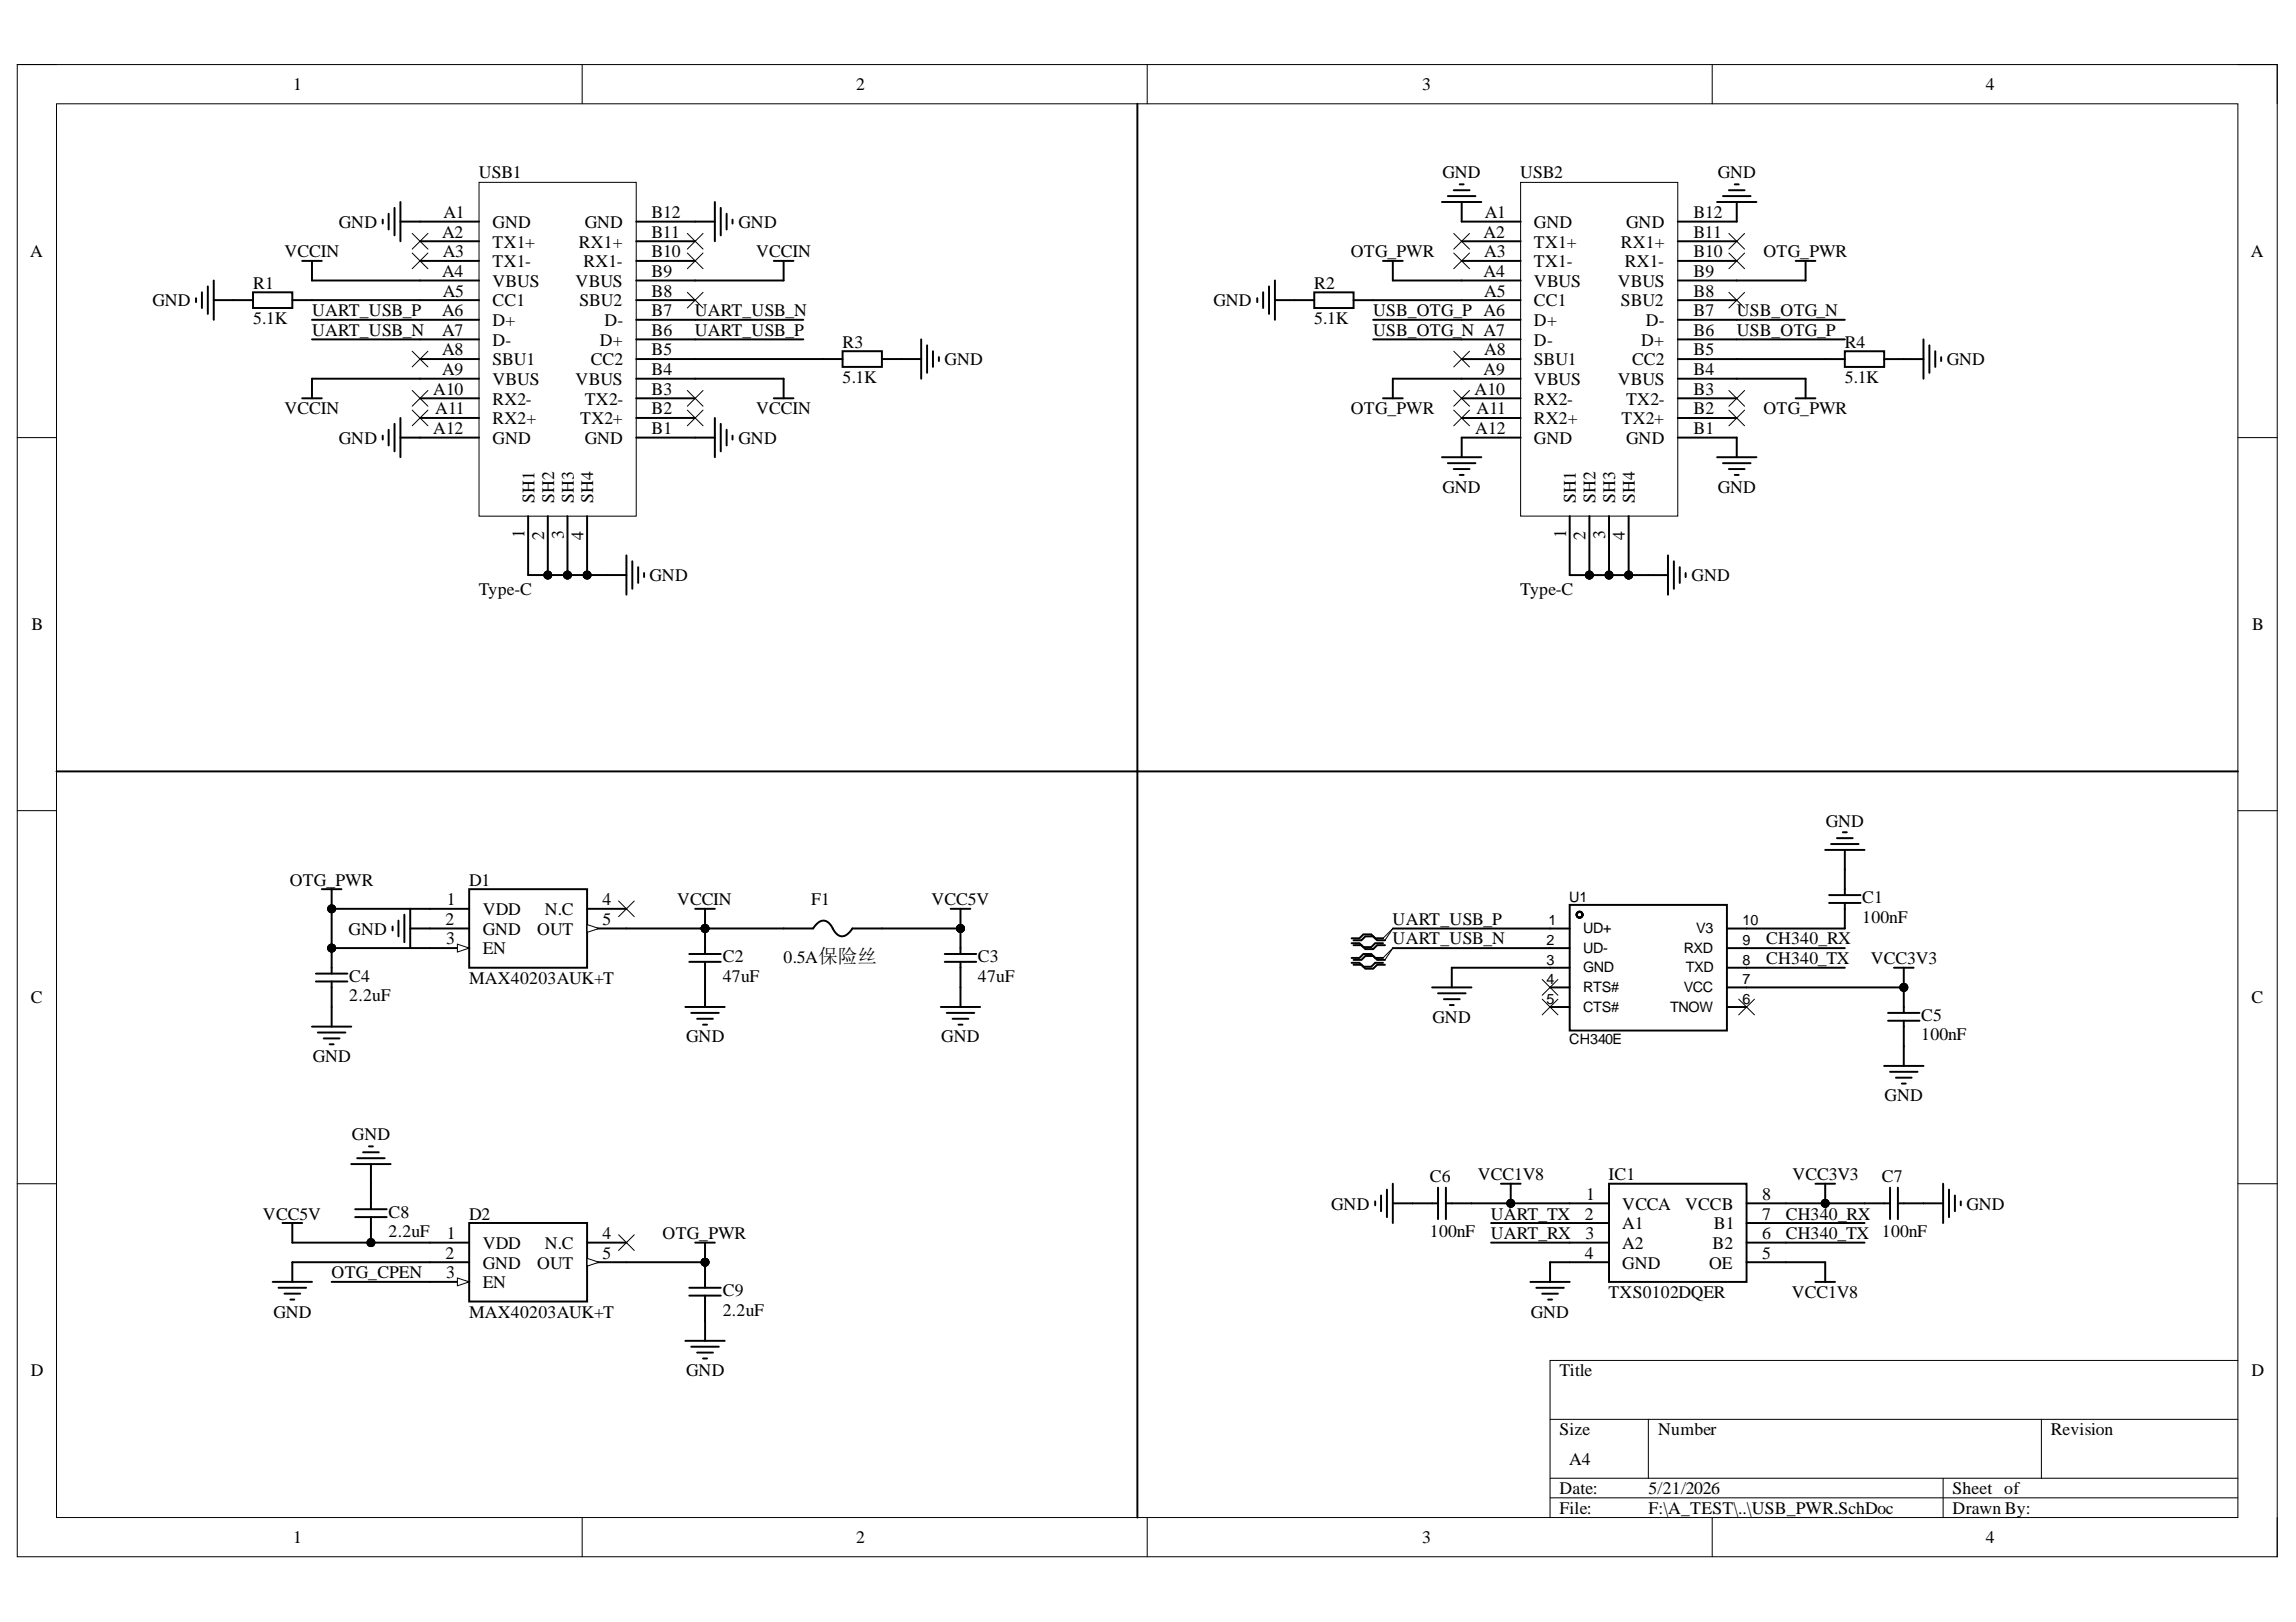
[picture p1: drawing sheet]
<svg xmlns="http://www.w3.org/2000/svg" width="297mm" height="210mm" viewBox="0 0 297 210" stroke-linecap="round" stroke-linejoin="round" font-family="sans-serif">
<defs><g id="words">
<g font-size="2.3">
<text x="37.9" y="11.7">1</text>
<text x="110.8" y="11.7">2</text>
<text x="184" y="11.7">3</text>
<text x="256.9" y="11.7">4</text>
<text x="61.9" y="23.1">USB1</text>
<text x="186.6" y="23.1">GND</text>
<text x="196.7" y="23.1">USB2</text>
<text x="222.2" y="23.1">GND</text>
<text x="43.8" y="29.5">GND</text>
<text x="57.4" y="28.2">A1</text>
<text x="63.7" y="29.5">GND</text>
<text x="75.7" y="29.5">GND</text>
<text x="84.3" y="28.2">B12</text>
<text x="95.5" y="29.5">GND</text>
<text x="192.1" y="28.2">A1</text>
<text x="198.5" y="29.5">GND</text>
<text x="210.4" y="29.5">GND</text>
<text x="219.1" y="28.2">B12</text>
<text x="3.9" y="33.3">A</text>
<text x="36.8" y="33.3">VCCIN</text>
<text x="57.2" y="30.8">A2</text>
<text x="57.2" y="35.9">A4</text>
<text x="57.3" y="33.3">A3</text>
<text x="63.7" y="32">TX1+</text>
<text x="63.7" y="34.6">TX1-</text>
<text x="74.9" y="32">RX1+</text>
<text x="75.5" y="34.6">RX1-</text>
<text x="84.3" y="35.9">B9</text>
<text x="84.3" y="33.3">B10</text>
<text x="84.3" y="30.8">B11</text>
<text x="97.8" y="33.3">VCCIN</text>
<text x="174.8" y="33.3">OTG_PWR</text>
<text x="191.9" y="30.8">A2</text>
<text x="191.9" y="35.9">A4</text>
<text x="192" y="33.3">A3</text>
<text x="198.5" y="32">TX1+</text>
<text x="198.5" y="34.6">TX1-</text>
<text x="209.7" y="32">RX1+</text>
<text x="210.2" y="34.6">RX1-</text>
<text x="219.1" y="35.9">B9</text>
<text x="219.1" y="33.3">B10</text>
<text x="219.1" y="30.8">B11</text>
<text x="228.2" y="33.3">OTG_PWR</text>
<text x="291.2" y="33.3">A</text>
<text x="19.7" y="39.7">GND</text>
<text x="32.8" y="41.9">5.1K</text>
<text x="32.8" y="37.4">R1</text>
<text x="40.4" y="40.9">UART_USB_P</text>
<text x="57.2" y="40.9">A6</text>
<text x="57.3" y="38.4">A5</text>
<text x="63.7" y="37.1">VBUS</text>
<text x="63.7" y="39.7">CC1</text>
<text x="74.5" y="37.1">VBUS</text>
<text x="75" y="39.7">SBU2</text>
<text x="84.3" y="40.9">B7</text>
<text x="84.3" y="38.4">B8</text>
<text x="89.9" y="40.9">UART_USB_N</text>
<text x="157" y="39.7">GND</text>
<text x="170" y="41.9">5.1K</text>
<text x="170" y="37.4">R2</text>
<text x="177.6" y="40.9">USB_OTG_P A6</text>
<text x="192" y="38.4">A5</text>
<text x="198.5" y="37.1">VBUS</text>
<text x="198.5" y="39.7">CC1</text>
<text x="209.3" y="37.1">VBUS</text>
<text x="209.7" y="39.7">SBU2</text>
<text x="219.1" y="40.9">B7</text>
<text x="219.1" y="38.4">B8</text>
<text x="224.7" y="40.9">USB_OTG_N</text>
<text x="40.4" y="43.5">UART_USB_N</text>
<text x="57.2" y="43.5">A7</text>
<text x="57.2" y="46">A8</text>
<text x="63.7" y="42.2">D+</text>
<text x="63.7" y="44.7">D-</text>
<text x="63.7" y="47.3">SBU1</text>
<text x="76.4" y="47.3">CC2</text>
<text x="77.6" y="44.7">D+</text>
<text x="78.2" y="42.2">D-</text>
<text x="84.3" y="46">B5</text>
<text x="84.3" y="43.5">B6</text>
<text x="89.9" y="43.5">UART_USB_P</text>
<text x="109" y="45">R3</text>
<text x="122.2" y="47.3">GND</text>
<text x="177.6" y="43.5">USB_OTG_N A7</text>
<text x="192" y="46">A8</text>
<text x="198.5" y="42.2">D+</text>
<text x="198.5" y="44.7">D-</text>
<text x="198.5" y="47.3">SBU1</text>
<text x="211.1" y="47.3">CC2</text>
<text x="212.3" y="44.7">D+</text>
<text x="212.9" y="42.2">D-</text>
<text x="219.1" y="46">B5</text>
<text x="219.1" y="43.5">B6</text>
<text x="224.7" y="43.5">USB_OTG_P</text>
<text x="238.6" y="45">R4</text>
<text x="251.9" y="47.3">GND</text>
<text x="36.8" y="53.6">VCCIN</text>
<text x="56" y="51.1">A10</text>
<text x="56.3" y="53.6">A11</text>
<text x="57.2" y="48.5">A9</text>
<text x="63.7" y="49.8">VBUS</text>
<text x="63.7" y="52.3">RX2-</text>
<text x="74.5" y="49.8">VBUS</text>
<text x="75.7" y="52.3">TX2-</text>
<text x="84.3" y="53.6">B2</text>
<text x="84.3" y="51.1">B3</text>
<text x="84.3" y="48.5">B4</text>
<text x="97.8" y="53.6">VCCIN</text>
<text x="109" y="49.6">5.1K</text>
<text x="174.8" y="53.6">OTG_PWR</text>
<text x="190.8" y="51.1">A10</text>
<text x="191" y="53.6">A11</text>
<text x="191.9" y="48.5">A9</text>
<text x="198.5" y="49.8">VBUS</text>
<text x="198.5" y="52.3">RX2-</text>
<text x="209.3" y="49.8">VBUS</text>
<text x="210.4" y="52.3">TX2-</text>
<text x="219.1" y="53.6">B2</text>
<text x="219.1" y="51.1">B3</text>
<text x="219.1" y="48.5">B4</text>
<text x="228.2" y="53.6">OTG_PWR</text>
<text x="238.6" y="49.6">5.1K</text>
<text x="43.8" y="57.4">GND</text>
<text x="56" y="56.2">A12</text>
<text x="63.7" y="54.9">RX2+</text>
<text x="63.7" y="57.4">GND</text>
<text x="75.1" y="54.9">TX2+</text>
<text x="75.7" y="57.4">GND</text>
<text x="84.3" y="56.2">B1</text>
<text x="95.5" y="57.4">GND</text>
<text x="190.8" y="56.2">A12</text>
<text x="198.5" y="54.9">RX2+</text>
<text x="198.5" y="57.4">GND</text>
<text x="209.8" y="54.9">TX2+</text>
<text x="210.4" y="57.4">GND</text>
<text x="219.1" y="56.2">B1</text>
<text x="69.1" y="65" transform="rotate(-90 69.1 65)">SH1</text>
<text x="71.7" y="65" transform="rotate(-90 71.7 65)">SH2</text>
<text x="74.2" y="65" transform="rotate(-90 74.2 65)">SH3</text>
<text x="76.8" y="65" transform="rotate(-90 76.8 65)">SH4</text>
<text x="186.6" y="63.8">GND</text>
<text x="203.9" y="65" transform="rotate(-90 203.9 65)">SH1</text>
<text x="206.4" y="65" transform="rotate(-90 206.4 65)">SH2</text>
<text x="208.9" y="65" transform="rotate(-90 208.9 65)">SH3</text>
<text x="211.5" y="65" transform="rotate(-90 211.5 65)">SH4</text>
<text x="222.2" y="63.8">GND</text>
<text x="67.9" y="69.7" transform="rotate(-90 67.9 69.7)">1</text>
<text x="70.4" y="69.9" transform="rotate(-90 70.4 69.9)">2</text>
<text x="72.9" y="69.8" transform="rotate(-90 72.9 69.8)">3</text>
<text x="75.5" y="69.9" transform="rotate(-90 75.5 69.9)">4</text>
<text x="202.6" y="69.7" transform="rotate(-90 202.6 69.7)">1</text>
<text x="205.1" y="69.9" transform="rotate(-90 205.1 69.9)">2</text>
<text x="207.7" y="69.8" transform="rotate(-90 207.7 69.8)">3</text>
<text x="210.2" y="69.9" transform="rotate(-90 210.2 69.9)">4</text>
<text x="61.9" y="77">Type-C</text>
<text x="84" y="75.2">GND</text>
<text x="196.7" y="77">Type-C</text>
<text x="218.8" y="75.2">GND</text>
<text x="4.1" y="81.5">B</text>
<text x="291.4" y="81.5">B</text>
<text x="236.2" y="107">GND</text>
<text x="37.5" y="114.6">OTG_PWR</text>
<text x="57.6" y="119.7">2</text>
<text x="57.8" y="117.1">1</text>
<text x="60.7" y="114.6">D1</text>
<text x="62.5" y="118.4">VDD</text>
<text x="70.5" y="118.4">N.C</text>
<text x="77.9" y="117.1">4</text>
<text x="77.9" y="119.7">5</text>
<text x="87.6" y="117.1">VCCIN</text>
<text x="104.9" y="117.1">F1</text>
<text x="120.5" y="117.1">VCC5V</text>
<text x="180.2" y="119.7">UART_USB_P</text>
<text x="240.9" y="119.4">100nF</text>
<text x="240.9" y="116.9">C1</text>
<text x="45.1" y="120.9">GND</text>
<text x="57.7" y="122.2">3</text>
<text x="62.5" y="120.9">GND</text>
<text x="62.5" y="123.5">EN</text>
<text x="69.5" y="120.9">OUT</text>
<text x="93.5" y="124.5">C2</text>
<text x="101.4" y="124.7">0.5A保险丝</text>
<text x="126.5" y="124.5">C3</text>
<text x="180.2" y="122.2">UART_USB_N</text>
<text x="228.5" y="122.2">CH340_RX</text>
<text x="228.5" y="124.7">CH340_TX</text>
<text x="242" y="124.7">VCC3V3</text>
<text x="4" y="129.8">C</text>
<text x="45.2" y="129.6">2.2uF</text>
<text x="45.2" y="127">C4</text>
<text x="60.7" y="127.3">MAX40203AUK+T</text>
<text x="93.5" y="127">47uF</text>
<text x="126.5" y="127">47uF</text>
<text x="291.3" y="129.8">C</text>
<text x="40.5" y="137.4">GND</text>
<text x="88.8" y="134.9">GND</text>
<text x="121.8" y="134.9">GND</text>
<text x="185.3" y="132.4">GND</text>
<text x="248.6" y="134.6">100nF</text>
<text x="248.6" y="132.1">C5</text>
<text x="243.8" y="142.5">GND</text>
<text x="45.5" y="147.6">GND</text>
<text x="185" y="153">C6</text>
<text x="191.2" y="152.7">VCC1V8</text>
<text x="205.2" y="155.3">1</text>
<text x="208.1" y="152.7">IC1</text>
<text x="228" y="155.3">8</text>
<text x="231.9" y="152.7">VCC3V3</text>
<text x="243.5" y="153">C7</text>
<text x="34" y="157.8">VCC5V</text>
<text x="50.3" y="160.1">2.2uF</text>
<text x="50.3" y="157.6">C8</text>
<text x="57.8" y="160.4">1</text>
<text x="60.7" y="157.8">D2</text>
<text x="62.5" y="161.6">VDD</text>
<text x="70.5" y="161.6">N.C</text>
<text x="77.9" y="160.4">4</text>
<text x="85.7" y="160.4">OTG_PWR</text>
<text x="172.2" y="156.5">GND</text>
<text x="185" y="160.1">100nF</text>
<text x="192.9" y="160.4">UART_RX</text>
<text x="192.9" y="157.8">UART_TX</text>
<text x="205.1" y="157.8">2</text>
<text x="205.1" y="160.4">3</text>
<text x="209.9" y="156.5">VCCA</text>
<text x="209.9" y="159.1">A1</text>
<text x="209.9" y="161.6">A2</text>
<text x="218" y="156.5">VCCB</text>
<text x="221.6" y="161.6">B2</text>
<text x="221.7" y="159.1">B1</text>
<text x="228" y="157.8">7</text>
<text x="228" y="160.4">6</text>
<text x="231" y="157.8">CH340_RX</text>
<text x="231" y="160.4">CH340_TX</text>
<text x="243.5" y="160.1">100nF</text>
<text x="254.4" y="156.5">GND</text>
<text x="42.9" y="165.4">OTG_CPEN</text>
<text x="57.6" y="162.9">2</text>
<text x="57.7" y="165.4">3</text>
<text x="62.5" y="164.2">GND</text>
<text x="62.5" y="166.7">EN</text>
<text x="69.5" y="164.2">OUT</text>
<text x="77.9" y="162.9">5</text>
<text x="93.5" y="167.7">C9</text>
<text x="205.1" y="162.9">4</text>
<text x="208.1" y="168">TXS0102DQER</text>
<text x="209.9" y="164.2">GND</text>
<text x="221.1" y="164.2">OE</text>
<text x="228" y="162.9">5</text>
<text x="231.8" y="168">VCC1V8</text>
<text x="35.4" y="170.5">GND</text>
<text x="60.7" y="170.5">MAX40203AUK+T</text>
<text x="93.5" y="170.2">2.2uF</text>
<text x="198" y="170.5">GND</text>
<text x="4" y="178.1">D</text>
<text x="88.8" y="178.1">GND</text>
<text x="201.8" y="178.1">Title</text>
<text x="291.3" y="178.1">D</text>
<text x="201.8" y="185.7">Size</text>
<text x="214.5" y="185.7">Number</text>
<text x="265.3" y="185.7">Revision</text>
<text x="203" y="189.5">A4</text>
<text x="201.8" y="193.3">Date:</text>
<text x="201.8" y="195.9">File:</text>
<text x="213.3" y="193.3">5/21/2026</text>
<text x="213.3" y="195.9">F:\A_TEST\..\USB_PWR.SchDoc</text>
<text x="252.6" y="193.3">Sheet of</text>
<text x="252.6" y="195.9">Drawn By:</text>
<text x="37.9" y="199.7">1</text>
<text x="110.8" y="199.7">2</text>
<text x="184" y="199.7">3</text>
<text x="256.9" y="199.7">4</text>
</g>
<g font-size="1.9">
<text x="200.3" y="119.8">1</text>
<text x="203" y="116.7">U1</text>
<text x="225.4" y="119.8">10</text>
<text x="200.1" y="122.3">2</text>
<text x="200.1" y="124.8">3</text>
<text x="204.8" y="120.8">UD+</text>
<text x="204.8" y="123.3">UD-</text>
<text x="204.8" y="125.8">GND</text>
<text x="217.8" y="123.3">RXD</text>
<text x="218.1" y="125.8">TXD</text>
<text x="219.4" y="120.8">V3</text>
<text x="225.4" y="124.8">8</text>
<text x="225.4" y="122.3">9</text>
<text x="200.1" y="127.4">4</text>
<text x="200.1" y="129.9">5</text>
<text x="204.8" y="128.4">RTS#</text>
<text x="204.8" y="131">CTS#</text>
<text x="216.1" y="131">TNOW</text>
<text x="217.8" y="128.4">VCC</text>
<text x="225.4" y="129.9">6</text>
<text x="225.4" y="127.4">7</text>
<text x="203" y="135.1">CH340E</text>
</g>
</g></defs>
<path d="M2.2 8.4h292.4v193.1h-292.4z" fill="none" stroke="#000" stroke-width=".13"/>
<path d="M7.3 13.4h282.2v183h-282.2z" fill-rule="evenodd" fill="#fff"/>
<g fill="none" stroke="#000" stroke-width=".13">
<path d="M2.2 8.4h5.1M7.3 13.4h282.2v183h-282.2zM75.3 8.4v5M148.4 8.4v5M221.5 8.4v5M289.5 8.4h5.1v5M2.2 56.6h5.1M289.5 56.6h5.1M2.2 104.9h5.1M289.5 104.9h5.1M2.2 153.2h5.1M289.5 153.2h5.1"/>
<path d="M289.5 176.1h-89v20.3M75.3 196.4v5.1M148.4 196.4v5.1M200.5 183.7h89M200.5 191.3h89M200.5 193.8h89M213.3 183.7v7.6M221.5 196.4v5.1M251.4 191.3v5.1M264.1 183.7v7.6M294.6 196.4v5.1"/>
<circle cx="70.9" cy="74.4" r=".51"/>
<circle cx="73.4" cy="74.4" r=".51"/>
<circle cx="76" cy="74.4" r=".51"/>
</g>
<g fill="#000">
<circle cx="70.9" cy="74.4" r=".51"/>
<circle cx="73.4" cy="74.4" r=".51"/>
<circle cx="76" cy="74.4" r=".51"/>
</g>
<path d="M62 23.6h20.3v43.2h-20.3z" fill-rule="evenodd" fill="#fff"/>
<g fill="none" stroke="#000" stroke-width=".13">
<path d="M53.3 32.7l2.1 2.1M55.4 32.7l-2.1 2.1M62 23.6h20.3v43.2h-20.3zM88.9 37.8l2.1 2.1M88.9 32.7l2.1 2.1M91 37.8l-2.1 2.1M91 32.7l-2.1 2.1M53.3 45.5l2.1 2M53.3 50.5l2.1 2.1M53.3 53.1l2.1 2M55.4 45.5l-2.1 2M55.4 50.5l-2.1 2.1"/>
<path d="M55.4 53.1l-2.1 2M88.9 53.1l2.1 2M88.9 50.5l2.1 2.1M91 53.1l-2.1 2M91 50.5l-2.1 2.1"/>
<circle cx="70.9" cy="74.4" r=".51"/>
<circle cx="73.4" cy="74.4" r=".51"/>
<circle cx="76" cy="74.4" r=".51"/>
<circle cx="205.6" cy="74.4" r=".51"/>
<circle cx="208.2" cy="74.4" r=".51"/>
<circle cx="210.7" cy="74.4" r=".51"/>
</g>
<g fill="none" stroke="#000" stroke-width=".25">
<path d="M25.4 38.6v.5M26.1 37.8v2.1M26.9 37.1v3.5M27.7 38.8h5M27.7 36.3v5.1M32.7 37.8h5.1v2.1h-5.1zM37.8 38.8h2.6M49.5 28.4v.5M50.3 27.7v2M51 26.9v3.6M51.8 28.7h10.2M51.8 26.1v5.1"/>
<path d="M54.3 31.2h7.7M54.3 33.8h7.7M54.3 36.3h7.7M54.3 38.8h7.7M82.3 28.7h10.2M82.3 31.2h7.6M82.3 33.8h7.6M82.3 36.3h7.6M82.3 38.8h7.6M92.5 26.1v5.1M93.2 26.9v3.6M94 27.7v2"/>
<path d="M94.8 28.4v.5M49.5 56.4v.5M50.3 55.6v2M51 54.8v3.6M51.8 56.6h10.2M51.8 54.1v5.1M54.3 41.4h7.7M54.3 43.9h7.7M54.3 46.5h7.7M54.3 49h7.7M54.3 51.5h7.7M54.3 54.1h7.7"/>
<path d="M82.3 41.4h7.6M82.3 43.9h7.6M82.3 46.5h7.6M82.3 49h7.6M82.3 51.5h7.6M82.3 54.1h7.6M82.3 56.6h10.2M92.5 54.1v5.1M93.2 54.8v3.6M94 55.6v2M94.8 56.4v.5M106.5 46.5h2.5"/>
<path d="M109 45.5h5.1v2h-5.1zM114.1 46.5h5.1M119.2 43.9v5.1M119.9 44.7v3.5M120.7 45.5v2M121.5 46.2v.5M68.3 66.8v7.6M70.9 66.8v7.6M73.4 66.8v7.6M76 66.8v7.6"/>
</g>
<g fill="#000">
<circle cx="70.9" cy="74.4" r=".51"/>
<circle cx="73.4" cy="74.4" r=".51"/>
<circle cx="76" cy="74.4" r=".51"/>
<circle cx="205.6" cy="74.4" r=".51"/>
<circle cx="208.2" cy="74.4" r=".51"/>
<circle cx="210.7" cy="74.4" r=".51"/>
</g>
<path d="M196.7 23.6h20.4v43.2h-20.4z" fill-rule="evenodd" fill="#fff"/>
<g fill="none" stroke="#000" stroke-width=".13">
<path d="M53.3 30.2l2.1 2M55.4 30.2l-2.1 2M88.9 30.2l2.1 2M91 30.2l-2.1 2M188.1 30.2l2 2M188.1 32.7l2 2.1M190.1 30.2l-2 2M190.1 32.7l-2 2.1M196.7 23.6h20.4v43.2h-20.4zM223.7 32.7l2 2.1M223.7 30.2l2 2M223.7 37.8l2 2.1"/>
<path d="M225.7 32.7l-2 2.1M225.7 30.2l-2 2M225.7 37.8l-2 2.1M188.1 50.5l2 2.1M188.1 53.1l2 2M188.1 45.5l2 2M190.1 50.5l-2 2.1M190.1 53.1l-2 2M190.1 45.5l-2 2M223.7 53.1l2 2M223.7 50.5l2 2.1M225.7 53.1l-2 2"/>
<path d="M225.7 50.5l-2 2.1"/>
<circle cx="205.6" cy="74.4" r=".51"/>
<circle cx="208.2" cy="74.4" r=".51"/>
<circle cx="210.7" cy="74.4" r=".51"/>
<circle cx="91.2" cy="120.2" r=".51"/>
</g>
<g fill="none" stroke="#000" stroke-width=".25">
<path d="M162.7 38.6v.5M163.4 37.8v2.1M164.2 37.1v3.5M164.9 38.8h5.1M164.9 36.3v5.1M170 37.8h5.1v2.1h-5.1zM175.1 38.8h2.6M178.9 33.8h2.6M180.2 33.8v2.5M186.6 26.1h5M187.3 25.4h3.6M188.1 24.6h2"/>
<path d="M188.8 23.9h.6M189.1 26.1v2.6h7.6M189.1 31.2h7.6M189.1 33.8h7.6M189.1 36.3h7.6M189.1 38.8h7.6M217.1 31.2h7.6M217.1 33.8h7.6M217.1 36.3h7.6M217.1 38.8h7.6M222.1 26.1h5.1M222.9 25.4h3.6"/>
<path d="M223.7 24.6h2M224.4 23.9h.5M224.7 26.1v2.6h-7.6M232.3 33.8h2.6M233.6 33.8v2.5M178.9 51.5h2.6M180.2 49v2.5M186.6 59.2h5M187.3 59.9h3.6M189.1 41.4h7.6M189.1 43.9h7.6M189.1 46.5h7.6"/>
<path d="M189.1 49h7.6M189.1 51.5h7.6M189.1 54.1h7.6M196.7 56.6h-7.6v2.6M217.1 41.4h7.6M217.1 43.9h7.6M217.1 46.5h7.6M217.1 49h7.6M217.1 51.5h7.6M217.1 54.1h7.6M217.1 56.6h7.6v2.6M222.1 59.2h5.1"/>
<path d="M222.9 59.9h3.6M232.3 51.5h2.6M233.6 49v2.5M236.1 46.5h2.6M238.7 45.5h5.1v2h-5.1zM243.8 46.5h5M248.8 43.9v5.1M249.6 44.7v3.5M250.4 45.5v2M251.1 46.2v.5M78.5 74.4h2.5M81 71.9v5.1"/>
<path d="M81.8 72.6v3.6M82.6 73.4v2M83.3 74.2v.5M188.1 60.7h2M188.8 61.5h.6M203.1 66.8v7.6M205.6 66.8v7.6M208.2 66.8v7.6M210.7 66.8v7.6M213.3 74.4h2.5M215.8 71.9v5.1M216.6 72.6v3.6"/>
<path d="M217.3 73.4v2M218.1 74.2v.5M223.7 60.7h2M224.4 61.5h.5M89.9 117.6h2.6M91.2 117.6v2.6"/>
</g>
<g fill="#000">
<circle cx="205.6" cy="74.4" r=".51"/>
<circle cx="208.2" cy="74.4" r=".51"/>
<circle cx="210.7" cy="74.4" r=".51"/>
<circle cx="91.2" cy="120.2" r=".51"/>
</g>
<path d="M60.7 115.1h15.3v10.1h-15.3z" fill-rule="evenodd" fill="#fff"/>
<path d="M55.6 117.6h5.1M60.7 115.1h15.3v10.1h-15.3zM55.6 120.2h5.1M55.6 122.7h5.1" fill="none" stroke="#000" stroke-width=".25"/>
<path d="M59.2 122.2l1.5 .5-1.5 .5z" fill="#fff"/>
<path d="M59.2 122.2l1.5 .5-1.5 .5z" fill="none" stroke="#000" stroke-width=".13"/>
<path d="M76 117.6h5M76 120.2h5" fill="none" stroke="#000" stroke-width=".25"/>
<path d="M76 119.6l1.5 .6-1.5 .5z" fill="#fff"/>
<path d="M76 119.6l1.5 .6-1.5 .5zM80 116.6l2.1 2M82.1 116.6l-2.1 2" fill="none" stroke="#000" stroke-width=".13"/>
<path d="M147.1 13.4v183M7.3 99.8h282.2M50.8 119.9v.5M51.5 119.1v2.1M52.3 118.4v3.5M53.1 117.6v5.1M53.1 120.2h2.5" fill="none" stroke="#000" stroke-width=".25"/>
<path d="M60.7 158.3h15.3v10.1h-15.3z" fill-rule="evenodd" fill="#fff"/>
<path d="M60.7 158.3h15.3v10.1h-15.3zM55.6 160.8h5.1M55.6 163.3h5.1M55.6 165.9h5.1" fill="none" stroke="#000" stroke-width=".25"/>
<path d="M59.2 165.4l1.5 .5-1.5 .5z" fill="#fff"/>
<path d="M59.2 165.4l1.5 .5-1.5 .5z" fill="none" stroke="#000" stroke-width=".13"/>
<path d="M76 160.8h5M76 163.3h5" fill="none" stroke="#000" stroke-width=".25"/>
<path d="M76 162.8l1.5 .5-1.5 .6z" fill="#fff"/>
<g fill="none" stroke="#000" stroke-width=".13">
<path d="M199.5 126.8l2.1 2M199.5 129.3l2.1 2M201.6 126.8l-2.1 2M201.6 129.3l-2.1 2M224.9 129.3l2.1 2M227 129.3l-2.1 2M80 159.8l2.1 2M82.1 159.8l-2.1 2M76 162.8l1.5 .5-1.5 .6z"/>
<circle cx="42.9" cy="117.6" r=".51"/>
<circle cx="42.9" cy="122.7" r=".51"/>
<circle cx="91.2" cy="120.2" r=".51"/>
<circle cx="246.3" cy="127.8" r=".51"/>
<circle cx="48" cy="160.8" r=".51"/>
<circle cx="91.2" cy="163.3" r=".51"/>
</g>
<g fill="none" stroke="#000" stroke-width=".25">
<path d="M41.6 115.1h2.6M42.9 115.1v2.5M203.1 117.1h20.3v16.3h-20.3zM236.1 110h5.1M236.6 116.8h4.1M236.6 115.8h4.1M236.9 109.2h3.5M237.7 108.5h2M238.4 107.7h.5M238.7 110v5.8M238.7 116.8v3.4M40.4 132.9h5"/>
<path d="M40.9 126h4M40.9 127h4M41.1 133.6h3.6M41.9 134.4h2M42.7 135.1h.5M42.9 122.7v3.3M42.9 127v5.9M88.7 130.3h5.1M89.2 123.5h4M89.2 124.5h4M89.4 131.1h3.6M90.2 131.8h2"/>
<path d="M91 132.6h.5M91.2 120.2v3.3M91.2 124.5v5.8M185.3 127.8h5.1M186 128.5h3.6M186.8 129.3h2M187.6 130.1h.5M187.8 125.2v2.6M200.5 130.3h2.6M200.5 120.2h2.6M200.5 122.7h2.6M200.5 125.2h2.6"/>
<path d="M200.5 127.8h2.6M223.4 130.3h2.6M223.4 120.2h2.6M223.4 122.7h2.6M223.4 125.2h2.6M223.4 127.8h2.6M243.8 137.9h5M244.3 131.1h4M244.3 132.1h4M244.5 138.7h3.6M245 125.2h2.6M245.3 139.5h2"/>
<path d="M246.3 125.2v5.9M246.3 132.1v5.8M36.5 158.3h2.6M37.8 158.3v2.5M45.4 150.6h5.1M46 157.5h4M46 156.5h4M46.2 149.9h3.6M47 149.1h2M47.7 148.4h.5M48 150.6v5.9M48 157.5v3.3"/>
<path d="M246 140.2h.6M35.3 165.9h5.1M36 166.7h3.6M36.8 167.4h2M37.6 168.2h.5M37.8 163.3v2.6M88.7 173.5h5.1M89.2 166.7h4M89.2 167.7h4M89.4 174.3h3.6M89.9 160.8h2.6M90.2 175h2"/>
<path d="M91 175.8h.5M91.2 160.8v5.9M91.2 167.7v5.8"/>
<circle cx="204.4" cy="118.4" r=".38"/>
</g>
<g fill="#000">
<circle cx="42.9" cy="117.6" r=".51"/>
<circle cx="42.9" cy="122.7" r=".51"/>
<circle cx="91.2" cy="120.2" r=".51"/>
<circle cx="246.3" cy="127.8" r=".51"/>
<circle cx="48" cy="160.8" r=".51"/>
<circle cx="91.2" cy="163.3" r=".51"/>
</g>
<path d="M208.2 153.2h17.8v12.7h-17.8z" fill-rule="evenodd" fill="#fff"/>
<g fill="none" stroke="#000" stroke-width=".25">
<path d="M39.1 33.8h2.5M40.4 33.8v2.5h13.9M40.4 38.8h13.9M100.1 33.8h2.6M101.4 33.8v2.5h-11.5M177.7 38.8h11.4M180.2 36.3h8.9M224.7 36.3h8.9M39.1 51.5h2.5M40.4 43.9h13.9M40.4 41.4h13.9M54.3 49h-13.9v2.5"/>
<path d="M89.9 49h11.5v2.5M89.9 46.5h16.6M89.9 43.9h14M89.9 41.4h14M100.1 51.5h2.6M177.7 43.9h11.4M177.7 41.4h11.4M180.2 49h8.9M224.7 46.5h11.4M224.7 49h8.9M224.7 43.9h14M224.7 41.4h14"/>
<path d="M68.3 74.4h10.2M203.1 74.4h10.2M55.6 117.6h-12.7v5.1h12.7M123 117.6h2.5M124.3 117.6v5.9M81 120.2h24.2a1.55 1.55 0 0 1 1.6-1 3.4 3.4 0 0 1 1.2 1.4 1.12 1.12 0 0 0 2-.1l.3-.3h14M121.7 130.3h5.1M122.2 123.5h4.1M122.2 124.5h4.1M122.5 131.1h3.5M123.2 131.8h2.1M124 132.6h.5"/>
<path d="M124.3 124.5v5.8M174.9 122.1h1l.5 .5h1l.5-.5h1M174.9 121.4h1l.5-.5h1l.5 .5h1M174.9 124.6h1l.5 .5h1l.5-.5h1M174.9 124h1l.5-.5h1l.5 .5h1M175.1 122.3h1l.5 .5h1.1l.5-.5h1M175.1 121.7h1l.5-.5h1.1l.5 .5h1M175.1 124.9h1l.5 .5h1.1l.5-.5h1M175.1 124.2h1l.5-.5h1.1l.5 .5h1M180.2 120.2h20.3M180.2 122.7h20.3M187.8 125.2h12.7"/>
<path d="M226 120.2h12.7M226 122.7h12.7M226 125.2h12.7M226 127.8h20.3M177.9 155.5v.5M178.7 154.7v2M179.4 153.9v3.6M180.2 155.7h5.8M180.2 153.2v5.1M186 153.7v4.1M187.1 155.7h21.1M187.1 153.7v4.1"/>
<path d="M192.9 158.3h15.3M194.2 153.2h2.5M195.4 153.2v2.5M208.2 153.2h17.8v12.7h-17.8zM226 155.7h18.5M226 158.3h15.2M234.9 153.2h2.5M236.1 153.2v2.5M244.5 153.7v4.1M245.5 155.7h5.9M245.5 153.7v4.1M251.4 153.2v5.1"/>
<path d="M252.1 153.9v3.6M252.9 154.7v2M253.7 155.5v.5M37.8 160.8h17.8M37.8 163.3h17.8M42.9 165.9h12.7M81 163.3h10.2M192.9 160.8h15.3M198 165.9h5.1M198.8 166.7h3.5M199.5 167.4h2.1M200.3 168.2h.5"/>
<path d="M208.2 163.3h-7.7v2.6M226 160.8h15.2M226 163.3h10.1v2.6M234.9 165.9h2.5"/>
</g>
<g fill="#000">
<circle cx="70.9" cy="74.4" r=".51"/>
<circle cx="73.4" cy="74.4" r=".51"/>
<circle cx="76" cy="74.4" r=".51"/>
<circle cx="205.6" cy="74.4" r=".51"/>
<circle cx="208.2" cy="74.4" r=".51"/>
<circle cx="210.7" cy="74.4" r=".51"/>
<circle cx="42.9" cy="117.6" r=".51"/>
<circle cx="42.9" cy="122.7" r=".51"/>
<circle cx="91.2" cy="120.2" r=".51"/>
<circle cx="124.3" cy="120.2" r=".51"/>
<circle cx="246.3" cy="127.8" r=".51"/>
<circle cx="195.4" cy="155.7" r=".51"/>
<circle cx="236.1" cy="155.7" r=".51"/>
<circle cx="48" cy="160.8" r=".51"/>
<circle cx="91.2" cy="163.3" r=".51"/>
</g>
<g fill="none" stroke="#000" stroke-width=".13">
<path d="M178.9 121.4l1.3-1.2-1 1.5M178.9 124l1.3-1.3-1 1.5"/>
<circle cx="70.9" cy="74.4" r=".51"/>
<circle cx="73.4" cy="74.4" r=".51"/>
<circle cx="76" cy="74.4" r=".51"/>
<circle cx="205.6" cy="74.4" r=".51"/>
<circle cx="208.2" cy="74.4" r=".51"/>
<circle cx="210.7" cy="74.4" r=".51"/>
<circle cx="42.9" cy="117.6" r=".51"/>
<circle cx="42.9" cy="122.7" r=".51"/>
<circle cx="91.2" cy="120.2" r=".51"/>
<circle cx="124.3" cy="120.2" r=".51"/>
<circle cx="246.3" cy="127.8" r=".51"/>
<circle cx="195.4" cy="155.7" r=".51"/>
<circle cx="236.1" cy="155.7" r=".51"/>
<circle cx="48" cy="160.8" r=".51"/>
<circle cx="91.2" cy="163.3" r=".51"/>
</g>
<use href="#words"/>
</svg>
